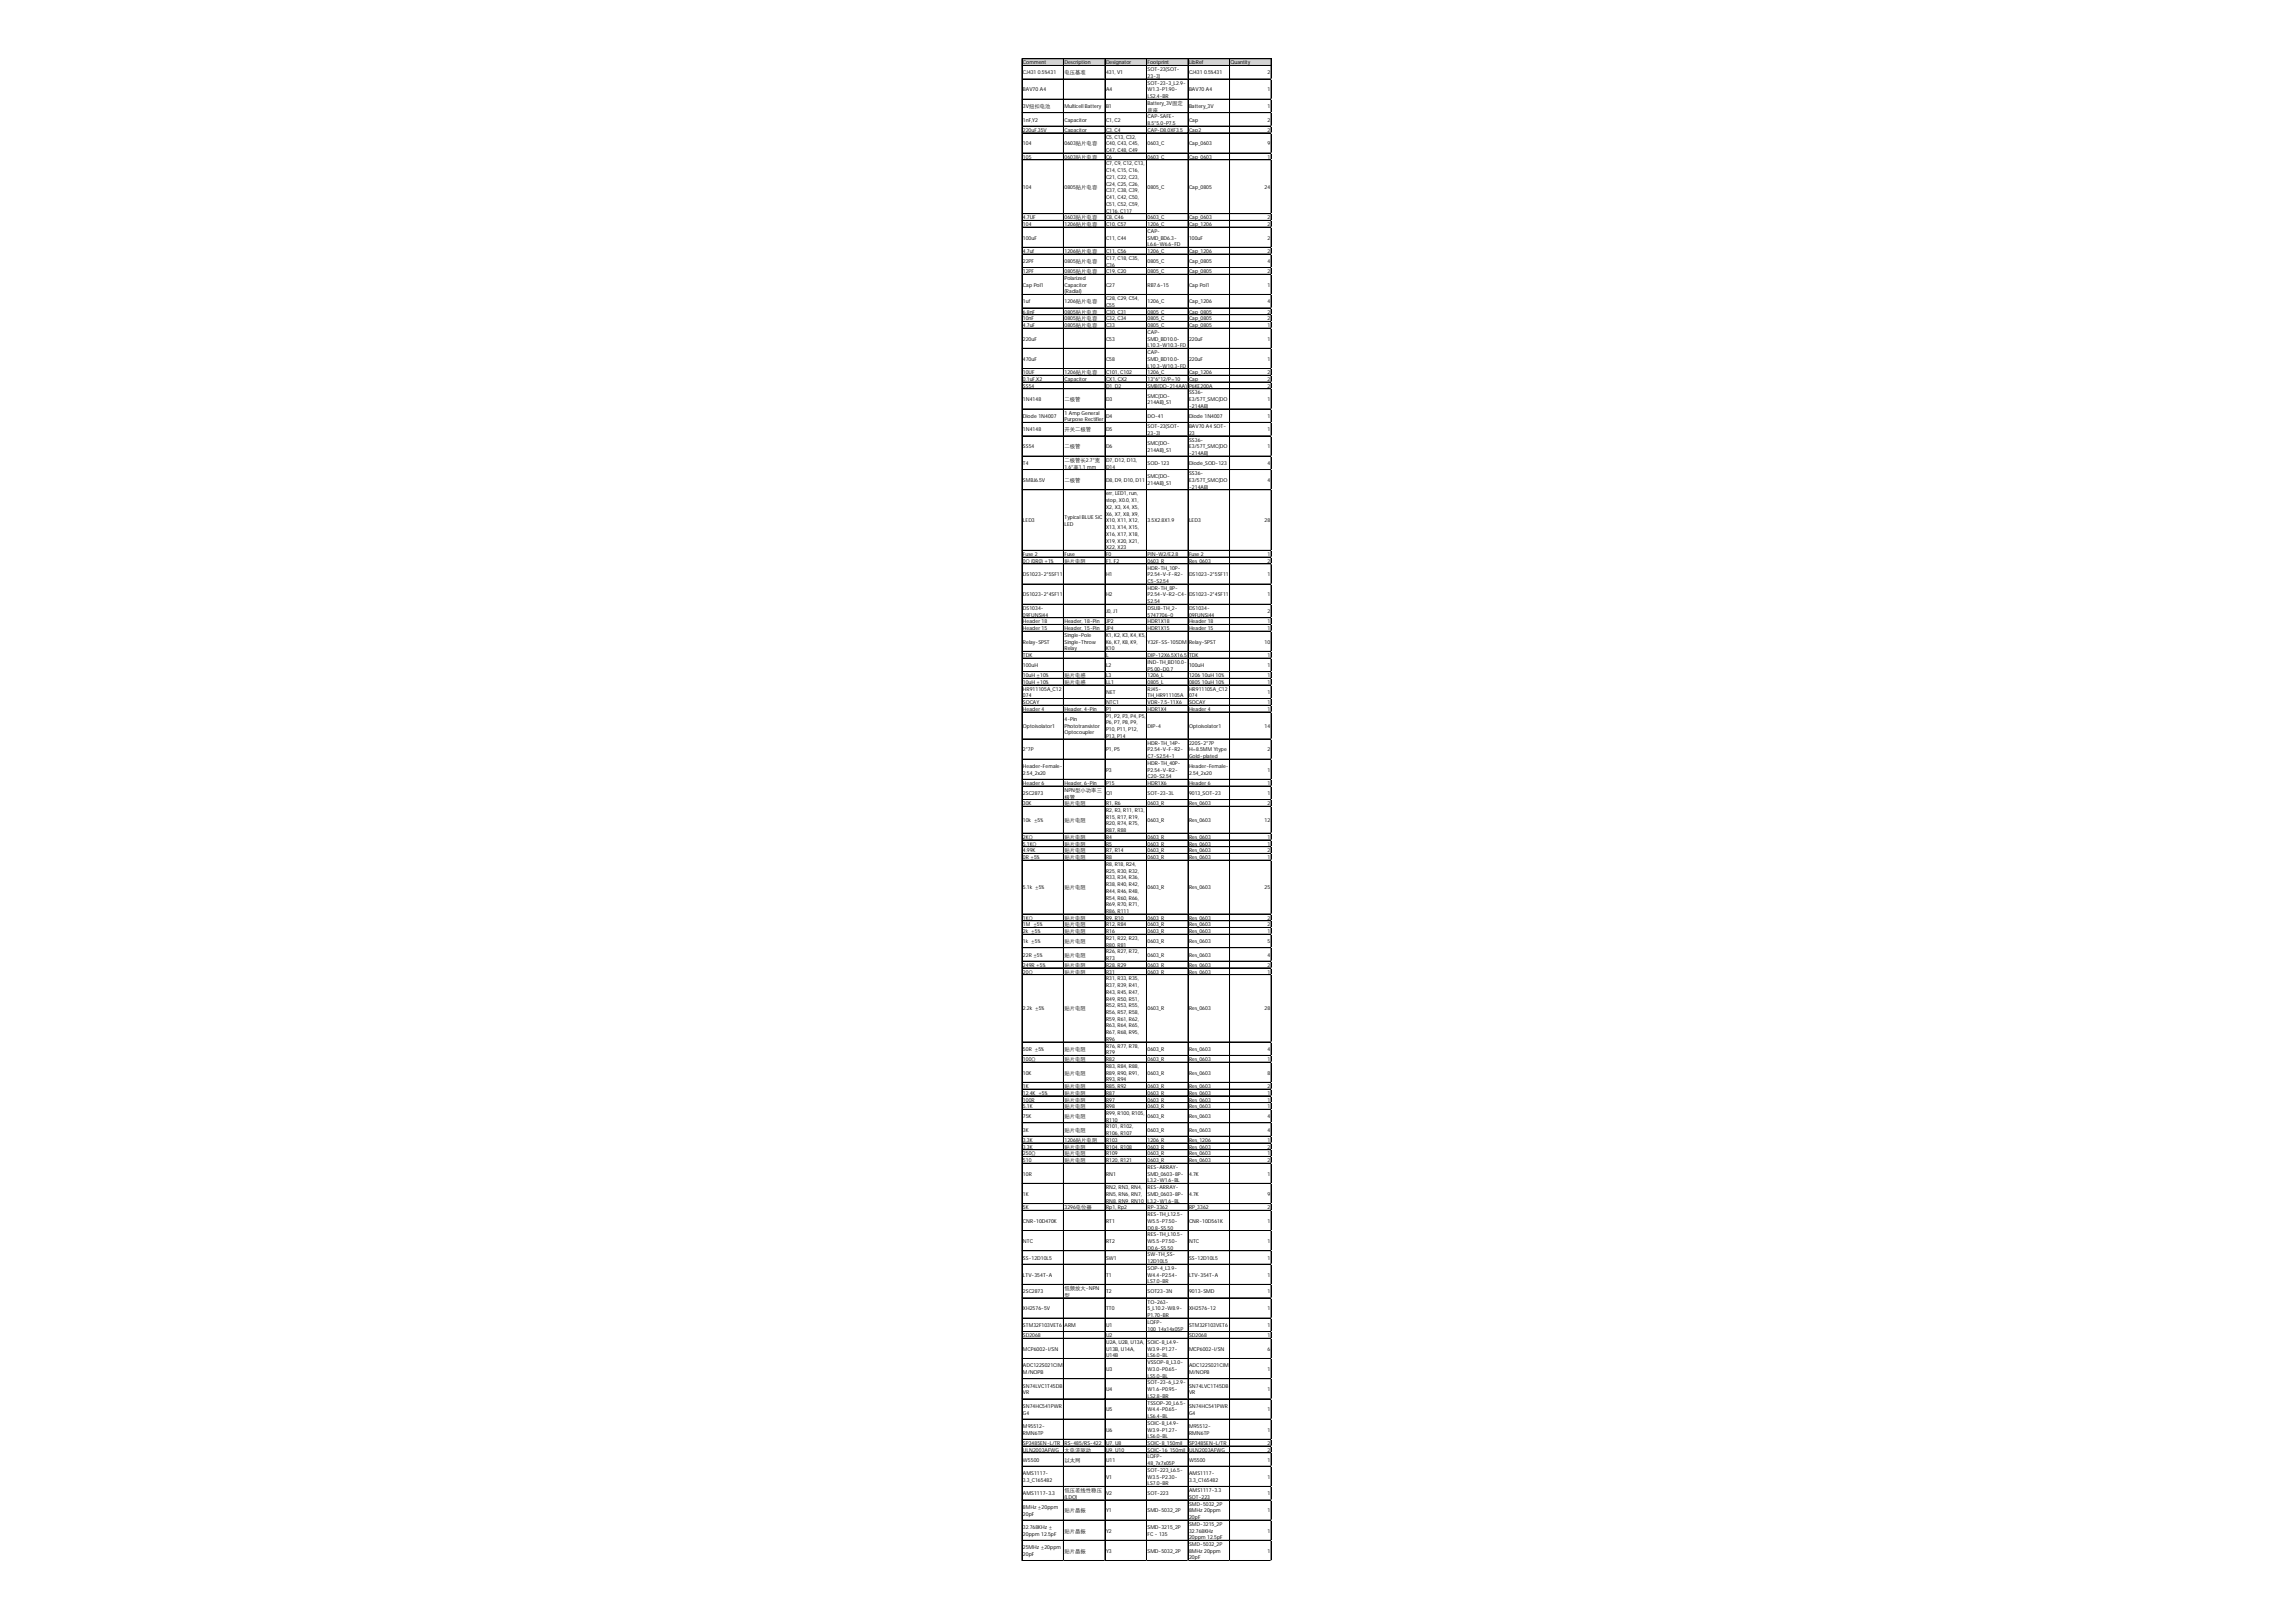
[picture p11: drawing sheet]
<svg xmlns="http://www.w3.org/2000/svg" width="297mm" height="210mm" viewBox="0 0 297 210" stroke-linecap="round" stroke-linejoin="round" font-family="sans-serif">
<defs><g id="words">
<g font-size=".7">
<text x="132.3" y="8.3">Comment</text>
<text x="132.3" y="9.6">CJ431 0.5%431</text>
<text x="132.3" y="11.8">BAV70 A4</text>
<text x="137.7" y="8.3">Description</text>
<text x="137.7" y="9.6">电压基准</text>
<text x="143.1" y="8.3">Designator</text>
<text x="143.1" y="9.6">431, V1</text>
<text x="143.1" y="11.8">A4</text>
<text x="148.5" y="8.3">Footprint</text>
<text x="148.5" y="9.2">SOT-23(SOT-</text>
<text x="148.5" y="10.1">23-3)</text>
<text x="148.5" y="11">SOT-23-3_L2.9-</text>
<text x="148.5" y="11.8">W1.3-P1.90-</text>
<text x="153.8" y="8.3">LibRef</text>
<text x="153.8" y="9.6">CJ431 0.5%431</text>
<text x="153.8" y="11.8">BAV70 A4</text>
<text x="159.2" y="8.3">Quantity</text>
<text x="164" y="9.6">2</text>
<text x="164" y="11.8">1</text>
<text x="132.3" y="14">3V纽扣电池</text>
<text x="132.3" y="15.7">1nF,Y2</text>
<text x="132.3" y="17.1">220uF,35V</text>
<text x="137.7" y="14">Multicell Battery</text>
<text x="137.7" y="15.7">Capacitor</text>
<text x="137.7" y="17.1">Capacitor</text>
<text x="143.1" y="14">B1</text>
<text x="143.1" y="15.7">C1, C2</text>
<text x="143.1" y="17.1">C3, C4</text>
<text x="143.1" y="17.9">C5, C13, C32,</text>
<text x="148.5" y="12.7">LS2.4-BR</text>
<text x="148.5" y="13.6">Battery_3V固定</text>
<text x="148.5" y="14.4">底座</text>
<text x="148.5" y="15.3">CAP-SAFE-</text>
<text x="148.5" y="16.2">8.5*5.0-P7.5</text>
<text x="148.5" y="17.1">CAP-D8.0XF3.5</text>
<text x="153.8" y="14">Battery_3V</text>
<text x="153.8" y="15.7">Cap</text>
<text x="153.8" y="17.1">Cap2</text>
<text x="164" y="14">1</text>
<text x="164" y="15.7">2</text>
<text x="164" y="17.1">2</text>
<text x="132.3" y="18.8">104</text>
<text x="132.3" y="20.5">105</text>
<text x="137.7" y="18.8">0603贴片电容</text>
<text x="137.7" y="20.5">0603贴片电容</text>
<text x="143.1" y="18.8">C40, C43, C45,</text>
<text x="143.1" y="19.7">C47, C48, C49</text>
<text x="143.1" y="20.5">C6</text>
<text x="143.1" y="21.4">C7, C9, C12, C13,</text>
<text x="143.1" y="22.3">C14, C15, C16,</text>
<text x="143.1" y="23.2">C21, C22, C23,</text>
<text x="148.5" y="18.8">0603_C</text>
<text x="148.5" y="20.5">0603_C</text>
<text x="153.8" y="18.8">Cap_0603</text>
<text x="153.8" y="20.5">Cap_0603</text>
<text x="164" y="18.8">9</text>
<text x="164" y="20.5">1</text>
<text x="132.3" y="24.4">104</text>
<text x="132.3" y="28.4">4.7UF</text>
<text x="132.3" y="29.3">104</text>
<text x="137.7" y="24.4">0805贴片电容</text>
<text x="137.7" y="28.4">0603贴片电容</text>
<text x="137.7" y="29.3">1206贴片电容</text>
<text x="143.1" y="24">C24, C25, C26,</text>
<text x="143.1" y="24.9">C37, C38, C39,</text>
<text x="143.1" y="25.8">C41, C42, C50,</text>
<text x="143.1" y="26.6">C51, C52, C59,</text>
<text x="143.1" y="27.5">C116, C117</text>
<text x="143.1" y="28.4">C8, C46</text>
<text x="143.1" y="29.3">C10, C57</text>
<text x="148.5" y="24.4">0805_C</text>
<text x="148.5" y="28.4">0603_C</text>
<text x="148.5" y="29.3">1206_C</text>
<text x="153.8" y="24.4">Cap_0805</text>
<text x="153.8" y="28.4">Cap_0603</text>
<text x="153.8" y="29.3">Cap_1206</text>
<text x="163.6" y="24.4">24</text>
<text x="164" y="28.4">2</text>
<text x="164" y="29.3">2</text>
<text x="132.3" y="31">100uF</text>
<text x="132.3" y="32.7">4.7uf</text>
<text x="132.3" y="34">22PF</text>
<text x="132.3" y="35.4">12PF</text>
<text x="137.7" y="32.7">1206贴片电容</text>
<text x="137.7" y="34">0805贴片电容</text>
<text x="137.7" y="35.4">0805贴片电容</text>
<text x="143.1" y="31">C11, C44</text>
<text x="143.1" y="32.7">C11, C56</text>
<text x="143.1" y="33.6">C17, C18, C35,</text>
<text x="143.1" y="34.5">C36</text>
<text x="143.1" y="35.4">C19, C20</text>
<text x="148.5" y="30.1">CAP-</text>
<text x="148.5" y="31">SMD_BD6.3-</text>
<text x="148.5" y="31.9">L6.6-W6.6-FD</text>
<text x="148.5" y="32.7">1206_C</text>
<text x="148.5" y="34">0805_C</text>
<text x="148.5" y="35.4">0805_C</text>
<text x="153.8" y="31">100uF</text>
<text x="153.8" y="32.7">Cap_1206</text>
<text x="153.8" y="34">Cap_0805</text>
<text x="153.8" y="35.4">Cap_0805</text>
<text x="164" y="31">2</text>
<text x="164" y="32.7">2</text>
<text x="164" y="34">4</text>
<text x="164" y="35.4">2</text>
<text x="132.3" y="37.1">Cap Pol1</text>
<text x="132.3" y="39.3">1uf</text>
<text x="132.3" y="40.6">6.8nF</text>
<text x="132.3" y="41.5">10nF</text>
<text x="137.7" y="36.2">Polarized</text>
<text x="137.7" y="37.1">Capacitor</text>
<text x="137.7" y="38">(Radial)</text>
<text x="137.7" y="39.3">1206贴片电容</text>
<text x="137.7" y="40.6">0805贴片电容</text>
<text x="137.7" y="41.5">0805贴片电容</text>
<text x="143.1" y="37.1">C27</text>
<text x="143.1" y="38.8">C28, C29, C54,</text>
<text x="143.1" y="39.7">C55</text>
<text x="143.1" y="40.6">C30, C31</text>
<text x="143.1" y="41.5">C32, C34</text>
<text x="148.5" y="37.1">RB7.6-15</text>
<text x="148.5" y="39.3">1206_C</text>
<text x="148.5" y="40.6">0805_C</text>
<text x="148.5" y="41.5">0805_C</text>
<text x="153.8" y="37.1">Cap Pol1</text>
<text x="153.8" y="39.3">Cap_1206</text>
<text x="153.8" y="40.6">Cap_0805</text>
<text x="153.8" y="41.5">Cap_0805</text>
<text x="164" y="37.1">1</text>
<text x="164" y="39.3">4</text>
<text x="164" y="40.6">2</text>
<text x="164" y="41.5">2</text>
<text x="132.3" y="42.3">4.7uF</text>
<text x="132.3" y="44.1">220uF</text>
<text x="132.3" y="46.7">470uF</text>
<text x="137.7" y="42.3">0805贴片电容</text>
<text x="143.1" y="42.3">C33</text>
<text x="143.1" y="44.1">C53</text>
<text x="143.1" y="46.7">C58</text>
<text x="148.5" y="42.3">0805_C</text>
<text x="148.5" y="43.2">CAP-</text>
<text x="148.5" y="44.1">SMD_BD10.0-</text>
<text x="148.5" y="44.9">L10.3-W10.3-FD</text>
<text x="148.5" y="45.8">CAP-</text>
<text x="148.5" y="46.7">SMD_BD10.0-</text>
<text x="148.5" y="47.6">L10.3-W10.3-FD</text>
<text x="153.8" y="42.3">Cap_0805</text>
<text x="153.8" y="44.1">220uF</text>
<text x="153.8" y="46.7">220uF</text>
<text x="164" y="42.3">1</text>
<text x="164" y="44.1">1</text>
<text x="164" y="46.7">1</text>
<text x="132.3" y="48.4">10UF</text>
<text x="132.3" y="49.3">0.1uF,X2</text>
<text x="132.3" y="50.2">SS54</text>
<text x="132.3" y="51.9">1N4148</text>
<text x="137.7" y="48.4">1206贴片电容</text>
<text x="137.7" y="49.3">Capacitor</text>
<text x="137.7" y="51.9">二极管</text>
<text x="137.7" y="53.7">1 Amp General</text>
<text x="143.1" y="48.4">C101, C102</text>
<text x="143.1" y="49.3">CX1, CX2</text>
<text x="143.1" y="50.2">D1, D2</text>
<text x="143.1" y="51.9">D3</text>
<text x="148.5" y="48.4">1206_C</text>
<text x="148.5" y="49.3">13*6*12/P=10</text>
<text x="148.5" y="50.2">SMB(DO-214AA)</text>
<text x="148.5" y="51.5">SMC(DO-</text>
<text x="148.5" y="52.3">214AB)_S1</text>
<text x="153.8" y="48.4">Cap_1206</text>
<text x="153.8" y="49.3">Cap</text>
<text x="153.8" y="50.2">P6KE200A</text>
<text x="153.8" y="51">SS36-</text>
<text x="153.8" y="51.9">E3/57T_SMC(DO</text>
<text x="153.8" y="52.8">-214AB)</text>
<text x="164" y="48.4">2</text>
<text x="164" y="49.3">2</text>
<text x="164" y="50.2">2</text>
<text x="164" y="51.9">1</text>
<text x="132.3" y="54.1">Diode 1N4007</text>
<text x="132.3" y="55.8">1N4148</text>
<text x="132.3" y="58">SS54</text>
<text x="137.7" y="54.5">Purpose Rectifier</text>
<text x="137.7" y="55.8">开关二极管</text>
<text x="137.7" y="58">二极管</text>
<text x="137.7" y="59.8">二极管长2.7*宽</text>
<text x="143.1" y="54.1">D4</text>
<text x="143.1" y="55.8">D5</text>
<text x="143.1" y="58">D6</text>
<text x="143.1" y="59.8">D7, D12, D13,</text>
<text x="148.5" y="54.1">DO-41</text>
<text x="148.5" y="55.4">SOT-23(SOT-</text>
<text x="148.5" y="56.3">23-3)</text>
<text x="148.5" y="57.6">SMC(DO-</text>
<text x="148.5" y="58.4">214AB)_S1</text>
<text x="153.8" y="54.1">Diode 1N4007</text>
<text x="153.8" y="55.4">BAV70 A4 SOT-</text>
<text x="153.8" y="56.3">23</text>
<text x="153.8" y="57.1">SS36-</text>
<text x="153.8" y="58">E3/57T_SMC(DO</text>
<text x="153.8" y="58.9">-214AB)</text>
<text x="164" y="54.1">1</text>
<text x="164" y="55.8">1</text>
<text x="164" y="58">1</text>
<text x="132.3" y="60.2">T4</text>
<text x="132.3" y="62.4">SMBJ6.5V</text>
<text x="137.7" y="60.6">1.6*高1.1 mm</text>
<text x="137.7" y="62.4">二极管</text>
<text x="143.1" y="60.6">D14</text>
<text x="143.1" y="62.4">D8, D9, D10, D11</text>
<text x="143.1" y="64.1">err, LED1, run,</text>
<text x="143.1" y="65">stop, X0.0, X1,</text>
<text x="143.1" y="65.9">X2, X3, X4, X5,</text>
<text x="148.5" y="60.2">SOD-123</text>
<text x="148.5" y="61.9">SMC(DO-</text>
<text x="148.5" y="62.8">214AB)_S1</text>
<text x="153.8" y="60.2">Diode_SOD-123</text>
<text x="153.8" y="61.5">SS36-</text>
<text x="153.8" y="62.4">E3/57T_SMC(DO</text>
<text x="153.8" y="63.2">-214AB)</text>
<text x="164" y="60.2">4</text>
<text x="164" y="62.4">4</text>
<text x="132.3" y="67.6">LED3</text>
<text x="132.3" y="72">Fuse 2</text>
<text x="137.7" y="67.1">Typical BLUE SiC</text>
<text x="137.7" y="68">LED</text>
<text x="137.7" y="72">Fuse</text>
<text x="143.1" y="66.7">X6, X7, X8, X9,</text>
<text x="143.1" y="67.6">X10, X11, X12,</text>
<text x="143.1" y="68.5">X13, X14, X15,</text>
<text x="143.1" y="69.3">X16, X17, X18,</text>
<text x="143.1" y="70.2">X19, X20, X21,</text>
<text x="143.1" y="71.1">X22, X23</text>
<text x="143.1" y="72">F0</text>
<text x="148.5" y="67.6">3.5X2.8X1.9</text>
<text x="148.5" y="72">PIN-W2/E2.8</text>
<text x="153.8" y="67.6">LED3</text>
<text x="153.8" y="72">Fuse 2</text>
<text x="163.6" y="67.6">28</text>
<text x="164" y="72">1</text>
<text x="132.3" y="72.8">0Ω (0R0) ±1%</text>
<text x="132.3" y="74.6">DS1023-2*5SF11</text>
<text x="132.3" y="77.2">DS1023-2*4SF11</text>
<text x="137.7" y="72.8">贴片电阻</text>
<text x="143.1" y="72.8">F1, F2</text>
<text x="143.1" y="74.6">H1</text>
<text x="143.1" y="77.2">H2</text>
<text x="148.5" y="72.8">0603_R</text>
<text x="148.5" y="73.7">HDR-TH_10P-</text>
<text x="148.5" y="74.6">P2.54-V-F-R2-</text>
<text x="148.5" y="75.4">C5-S2.54</text>
<text x="148.5" y="76.3">HDR-TH_8P-</text>
<text x="148.5" y="77.2">P2.54-V-R2-C4-</text>
<text x="153.8" y="72.8">Res_0603</text>
<text x="153.8" y="74.6">DS1023-2*5SF11</text>
<text x="153.8" y="77.2">DS1023-2*4SF11</text>
<text x="164" y="72.8">2</text>
<text x="164" y="74.6">1</text>
<text x="164" y="77.2">1</text>
<text x="132.3" y="78.9">DS1034-</text>
<text x="132.3" y="79.8">09FUNSi44</text>
<text x="132.3" y="80.7">Header 18</text>
<text x="132.3" y="81.5">Header 15</text>
<text x="132.3" y="83.3">Relay-SPST</text>
<text x="137.7" y="80.7">Header, 18-Pin</text>
<text x="137.7" y="81.5">Header, 15-Pin</text>
<text x="137.7" y="82.4">Single-Pole</text>
<text x="137.7" y="83.3">Single-Throw</text>
<text x="143.1" y="79.3">J0, J1</text>
<text x="143.1" y="80.7">JP2</text>
<text x="143.1" y="81.5">JP4</text>
<text x="143.1" y="82.4">K1, K2, K3, K4, K5,</text>
<text x="143.1" y="83.3">K6, K7, K8, K9,</text>
<text x="148.5" y="78.1">S2.54</text>
<text x="148.5" y="78.9">DSUB-TH_2-</text>
<text x="148.5" y="79.8">5747706-0</text>
<text x="148.5" y="80.7">HDR1X18</text>
<text x="148.5" y="81.5">HDR1X15</text>
<text x="148.5" y="83.3">Y32F-SS-105DM</text>
<text x="153.8" y="78.9">DS1034-</text>
<text x="153.8" y="79.8">09FUNSi44</text>
<text x="153.8" y="80.7">Header 18</text>
<text x="153.8" y="81.5">Header 15</text>
<text x="153.8" y="83.3">Relay-SPST</text>
<text x="163.6" y="83.3">10</text>
<text x="164" y="79.3">2</text>
<text x="164" y="80.7">1</text>
<text x="164" y="81.5">1</text>
<text x="132.3" y="85">TDK</text>
<text x="132.3" y="86.3">100uH</text>
<text x="132.3" y="87.6">10uH ±10%</text>
<text x="132.3" y="88.5">10uH ±10%</text>
<text x="132.3" y="89.4">HR911105A_C12</text>
<text x="137.7" y="84.2">Relay</text>
<text x="137.7" y="87.6">贴片电感</text>
<text x="137.7" y="88.5">贴片电感</text>
<text x="143.1" y="84.2">K10</text>
<text x="143.1" y="85">L</text>
<text x="143.1" y="86.3">L2</text>
<text x="143.1" y="87.6">L3</text>
<text x="143.1" y="88.5">LL1</text>
<text x="143.1" y="89.8">NET</text>
<text x="148.5" y="85">DIP-12X6.5X16.5</text>
<text x="148.5" y="85.9">IND-TH_BD10.0-</text>
<text x="148.5" y="86.8">P5.00-D0.7</text>
<text x="148.5" y="87.6">1206_L</text>
<text x="148.5" y="88.5">0805_L</text>
<text x="148.5" y="89.4">RJ45-</text>
<text x="153.8" y="85">TDK</text>
<text x="153.8" y="86.3">100uH</text>
<text x="153.8" y="87.6">1206 10uH 10%</text>
<text x="153.8" y="88.5">0805 10uH 10%</text>
<text x="153.8" y="89.4">HR911105A_C12</text>
<text x="164" y="85">1</text>
<text x="164" y="86.3">1</text>
<text x="164" y="87.6">1</text>
<text x="164" y="88.5">1</text>
<text x="164" y="89.8">1</text>
<text x="132.3" y="90.3">074</text>
<text x="132.3" y="91.1">SOCAY</text>
<text x="132.3" y="92">Header 4</text>
<text x="132.3" y="94.2">Optoisolator1</text>
<text x="137.7" y="92">Header, 4-Pin</text>
<text x="137.7" y="93.3">4-Pin</text>
<text x="137.7" y="94.2">Phototransistor</text>
<text x="137.7" y="95">Optocoupler</text>
<text x="143.1" y="91.1">NTC1</text>
<text x="143.1" y="92">P1</text>
<text x="143.1" y="92.9">P1, P2, P3, P4, P5,</text>
<text x="143.1" y="93.7">P6, P7, P8, P9,</text>
<text x="143.1" y="94.6">P10, P11, P12,</text>
<text x="143.1" y="95.5">P13, P14</text>
<text x="148.5" y="90.3">TH_HR911105A</text>
<text x="148.5" y="91.1">VDR-7.5-11X6</text>
<text x="148.5" y="92">HDR1X4</text>
<text x="148.5" y="94.2">DIP-4</text>
<text x="153.8" y="90.3">074</text>
<text x="153.8" y="91.1">SOCAY</text>
<text x="153.8" y="92">Header 4</text>
<text x="153.8" y="94.2">Optoisolator1</text>
<text x="163.6" y="94.2">14</text>
<text x="164" y="91.1">1</text>
<text x="164" y="92">1</text>
<text x="132.3" y="97.2">2*7P</text>
<text x="132.3" y="99.4">Header-Female-</text>
<text x="132.3" y="100.3">2.54_2x20</text>
<text x="132.3" y="101.6">Header 6</text>
<text x="137.7" y="101.6">Header, 6-Pin</text>
<text x="143.1" y="97.2">P1, P5</text>
<text x="143.1" y="99.8">P3</text>
<text x="143.1" y="101.6">P15</text>
<text x="148.5" y="96.4">HDR-TH_14P-</text>
<text x="148.5" y="97.2">P2.54-V-F-R2-</text>
<text x="148.5" y="98.1">C7-S2.54-1</text>
<text x="148.5" y="99">HDR-TH_40P-</text>
<text x="148.5" y="99.8">P2.54-V-R2-</text>
<text x="148.5" y="100.7">C20-S2.54</text>
<text x="148.5" y="101.6">HDR1X6</text>
<text x="153.8" y="96.4">220S-2*7P</text>
<text x="153.8" y="97.2">H=8.5MM Ytype</text>
<text x="153.8" y="98.1">Gold-plated</text>
<text x="153.8" y="99.4">Header-Female-</text>
<text x="153.8" y="100.3">2.54_2x20</text>
<text x="153.8" y="101.6">Header 6</text>
<text x="164" y="97.2">2</text>
<text x="164" y="99.8">1</text>
<text x="164" y="101.6">1</text>
<text x="132.3" y="102.9">2SC2873</text>
<text x="132.3" y="104.2">30K</text>
<text x="132.3" y="106.4">10k ±5%</text>
<text x="137.7" y="102.5">NPN型小功率三</text>
<text x="137.7" y="103.3">极管</text>
<text x="137.7" y="104.2">贴片电阻</text>
<text x="137.7" y="106.4">贴片电阻</text>
<text x="143.1" y="102.9">Q1</text>
<text x="143.1" y="104.2">R1, R6</text>
<text x="143.1" y="105.1">R2, R3, R11, R13,</text>
<text x="143.1" y="105.9">R15, R17, R19,</text>
<text x="143.1" y="106.8">R20, R74, R75,</text>
<text x="143.1" y="107.7">R87, R88</text>
<text x="148.5" y="102.9">SOT-23-3L</text>
<text x="148.5" y="104.2">0603_R</text>
<text x="148.5" y="106.4">0603_R</text>
<text x="153.8" y="102.9">9013_SOT-23</text>
<text x="153.8" y="104.2">Res_0603</text>
<text x="153.8" y="106.4">Res_0603</text>
<text x="163.6" y="106.4">12</text>
<text x="164" y="102.9">1</text>
<text x="164" y="104.2">2</text>
<text x="132.3" y="108.6">2KΩ</text>
<text x="132.3" y="109.4">5.1KΩ</text>
<text x="132.3" y="110.3">4.99K</text>
<text x="132.3" y="111.2">0R ±5%</text>
<text x="137.7" y="108.6">贴片电阻</text>
<text x="137.7" y="109.4">贴片电阻</text>
<text x="137.7" y="110.3">贴片电阻</text>
<text x="137.7" y="111.2">贴片电阻</text>
<text x="143.1" y="108.6">R4</text>
<text x="143.1" y="109.4">R5</text>
<text x="143.1" y="110.3">R7, R14</text>
<text x="143.1" y="111.2">R8</text>
<text x="143.1" y="112">R8, R18, R24,</text>
<text x="143.1" y="112.9">R25, R30, R32,</text>
<text x="143.1" y="113.8">R33, R34, R36,</text>
<text x="148.5" y="108.6">0603_R</text>
<text x="148.5" y="109.4">0603_R</text>
<text x="148.5" y="110.3">0603_R</text>
<text x="148.5" y="111.2">0603_R</text>
<text x="153.8" y="108.6">Res_0603</text>
<text x="153.8" y="109.4">Res_0603</text>
<text x="153.8" y="110.3">Res_0603</text>
<text x="153.8" y="111.2">Res_0603</text>
<text x="164" y="108.6">1</text>
<text x="164" y="109.4">1</text>
<text x="164" y="110.3">2</text>
<text x="164" y="111.2">1</text>
<text x="132.3" y="115.1">5.1k ±5%</text>
<text x="132.3" y="119">1KΩ</text>
<text x="132.3" y="119.9">1M ±5%</text>
<text x="137.7" y="115.1">贴片电阻</text>
<text x="137.7" y="119">贴片电阻</text>
<text x="137.7" y="119.9">贴片电阻</text>
<text x="143.1" y="114.7">R38, R40, R42,</text>
<text x="143.1" y="115.5">R44, R46, R48,</text>
<text x="143.1" y="116.4">R54, R60, R66,</text>
<text x="143.1" y="117.3">R69, R70, R71,</text>
<text x="143.1" y="118.2">R86, R111</text>
<text x="143.1" y="119">R9, R10</text>
<text x="143.1" y="119.9">R12, R84</text>
<text x="148.5" y="115.1">0603_R</text>
<text x="148.5" y="119">0603_R</text>
<text x="148.5" y="119.9">0603_R</text>
<text x="153.8" y="115.1">Res_0603</text>
<text x="153.8" y="119">Res_0603</text>
<text x="153.8" y="119.9">Res_0603</text>
<text x="163.6" y="115.1">25</text>
<text x="164" y="119">2</text>
<text x="164" y="119.9">2</text>
<text x="132.3" y="120.8">2k ±5%</text>
<text x="132.3" y="122">1k ±5%</text>
<text x="132.3" y="123.8">22R ±5%</text>
<text x="132.3" y="125.1">249R ±5%</text>
<text x="132.3" y="126">20Ω</text>
<text x="137.7" y="120.8">贴片电阻</text>
<text x="137.7" y="122">贴片电阻</text>
<text x="137.7" y="123.8">贴片电阻</text>
<text x="137.7" y="125.1">贴片电阻</text>
<text x="137.7" y="126">贴片电阻</text>
<text x="143.1" y="120.8">R16</text>
<text x="143.1" y="121.6">R21, R22, R23,</text>
<text x="143.1" y="122.5">R80, R81</text>
<text x="143.1" y="123.4">R26, R27, R72,</text>
<text x="143.1" y="124.3">R73</text>
<text x="143.1" y="125.1">R28, R29</text>
<text x="143.1" y="126">R31</text>
<text x="148.5" y="120.8">0603_R</text>
<text x="148.5" y="122">0603_R</text>
<text x="148.5" y="123.8">0603_R</text>
<text x="148.5" y="125.1">0603_R</text>
<text x="148.5" y="126">0603_R</text>
<text x="153.8" y="120.8">Res_0603</text>
<text x="153.8" y="122">Res_0603</text>
<text x="153.8" y="123.8">Res_0603</text>
<text x="153.8" y="125.1">Res_0603</text>
<text x="153.8" y="126">Res_0603</text>
<text x="164" y="120.8">1</text>
<text x="164" y="122">5</text>
<text x="164" y="123.8">4</text>
<text x="164" y="125.1">2</text>
<text x="164" y="126">1</text>
<text x="132.3" y="130.8">2.2k ±5%</text>
<text x="137.7" y="130.8">贴片电阻</text>
<text x="143.1" y="126.9">R31, R33, R35,</text>
<text x="143.1" y="127.7">R37, R39, R41,</text>
<text x="143.1" y="128.6">R43, R45, R47,</text>
<text x="143.1" y="129.5">R49, R50, R51,</text>
<text x="143.1" y="130.4">R52, R53, R55,</text>
<text x="143.1" y="131.2">R56, R57, R58,</text>
<text x="148.5" y="130.8">0603_R</text>
<text x="153.8" y="130.8">Res_0603</text>
<text x="163.6" y="130.8">28</text>
<text x="132.3" y="136">50R ±5%</text>
<text x="132.3" y="137.3">100Ω</text>
<text x="137.7" y="136">贴片电阻</text>
<text x="137.7" y="137.3">贴片电阻</text>
<text x="143.1" y="132.1">R59, R61, R62,</text>
<text x="143.1" y="133">R63, R64, R65,</text>
<text x="143.1" y="133.8">R67, R68, R95,</text>
<text x="143.1" y="134.7">R96</text>
<text x="143.1" y="135.6">R76, R77, R78,</text>
<text x="143.1" y="136.5">R79</text>
<text x="143.1" y="137.3">R82</text>
<text x="148.5" y="136">0603_R</text>
<text x="148.5" y="137.3">0603_R</text>
<text x="153.8" y="136">Res_0603</text>
<text x="153.8" y="137.3">Res_0603</text>
<text x="164" y="136">4</text>
<text x="164" y="137.3">1</text>
<text x="132.3" y="139.1">10K</text>
<text x="132.3" y="140.8">1K</text>
<text x="132.3" y="141.7">12.4K ±5%</text>
<text x="132.3" y="142.6">100R</text>
<text x="132.3" y="143.4">5.1K</text>
<text x="137.7" y="139.1">贴片电阻</text>
<text x="137.7" y="140.8">贴片电阻</text>
<text x="137.7" y="141.7">贴片电阻</text>
<text x="137.7" y="142.6">贴片电阻</text>
<text x="137.7" y="143.4">贴片电阻</text>
<text x="143.1" y="138.2">R83, R84, R88,</text>
<text x="143.1" y="139.1">R89, R90, R91,</text>
<text x="143.1" y="139.9">R93, R94</text>
<text x="143.1" y="140.8">R85, R92</text>
<text x="143.1" y="141.7">R87</text>
<text x="143.1" y="142.6">R97</text>
<text x="143.1" y="143.4">R98</text>
<text x="148.5" y="139.1">0603_R</text>
<text x="148.5" y="140.8">0603_R</text>
<text x="148.5" y="141.7">0603_R</text>
<text x="148.5" y="142.6">0603_R</text>
<text x="148.5" y="143.4">0603_R</text>
<text x="153.8" y="139.1">Res_0603</text>
<text x="153.8" y="140.8">Res_0603</text>
<text x="153.8" y="141.7">Res_0603</text>
<text x="153.8" y="142.6">Res_0603</text>
<text x="153.8" y="143.4">Res_0603</text>
<text x="164" y="139.1">8</text>
<text x="164" y="140.8">2</text>
<text x="164" y="141.7">1</text>
<text x="164" y="142.6">1</text>
<text x="164" y="143.4">1</text>
<text x="132.3" y="144.7">75K</text>
<text x="132.3" y="146.5">3K</text>
<text x="132.3" y="147.8">3.3K</text>
<text x="132.3" y="148.7">3.3K</text>
<text x="132.3" y="149.5">250Ω</text>
<text x="137.7" y="144.7">贴片电阻</text>
<text x="137.7" y="146.5">贴片电阻</text>
<text x="137.7" y="147.8">1206贴片电阻</text>
<text x="137.7" y="148.7">贴片电阻</text>
<text x="137.7" y="149.5">贴片电阻</text>
<text x="143.1" y="144.3">R99, R100, R105,</text>
<text x="143.1" y="145.2">R110</text>
<text x="143.1" y="146">R101, R102,</text>
<text x="143.1" y="146.9">R106, R107</text>
<text x="143.1" y="147.8">R103</text>
<text x="143.1" y="148.7">R104, R108</text>
<text x="143.1" y="149.5">R109</text>
<text x="148.5" y="144.7">0603_R</text>
<text x="148.5" y="146.5">0603_R</text>
<text x="148.5" y="147.8">1206_R</text>
<text x="148.5" y="148.7">0603_R</text>
<text x="148.5" y="149.5">0603_R</text>
<text x="153.8" y="144.7">Res_0603</text>
<text x="153.8" y="146.5">Res_0603</text>
<text x="153.8" y="147.8">Res_1206</text>
<text x="153.8" y="148.7">Res_0603</text>
<text x="153.8" y="149.5">Res_0603</text>
<text x="164" y="144.7">4</text>
<text x="164" y="146.5">4</text>
<text x="164" y="147.8">1</text>
<text x="164" y="148.7">2</text>
<text x="164" y="149.5">1</text>
<text x="132.3" y="150.4">510</text>
<text x="132.3" y="152.1">10R</text>
<text x="132.3" y="154.8">1K</text>
<text x="137.7" y="150.4">贴片电阻</text>
<text x="143.1" y="150.4">R120, R121</text>
<text x="143.1" y="152.1">RN1</text>
<text x="143.1" y="153.9">RN2, RN3, RN4,</text>
<text x="143.1" y="154.8">RN5, RN6, RN7,</text>
<text x="143.1" y="155.6">RN8, RN9, RN10</text>
<text x="148.5" y="150.4">0603_R</text>
<text x="148.5" y="151.3">RES-ARRAY-</text>
<text x="148.5" y="152.1">SMD_0603-8P-</text>
<text x="148.5" y="153">L3.2-W1.6-BL</text>
<text x="148.5" y="153.9">RES-ARRAY-</text>
<text x="148.5" y="154.8">SMD_0603-8P-</text>
<text x="148.5" y="155.6">L3.2-W1.6-BL</text>
<text x="153.8" y="150.4">Res_0603</text>
<text x="153.8" y="152.1">4.7K</text>
<text x="153.8" y="154.8">4.7K</text>
<text x="164" y="150.4">2</text>
<text x="164" y="152.1">1</text>
<text x="164" y="154.8">9</text>
<text x="132.3" y="156.5">5K</text>
<text x="132.3" y="158.2">CNR-10D470K</text>
<text x="132.3" y="160.9">NTC</text>
<text x="137.7" y="156.5">3296电位器</text>
<text x="143.1" y="156.5">Rp1, Rp2</text>
<text x="143.1" y="158.2">RT1</text>
<text x="143.1" y="160.9">RT2</text>
<text x="148.5" y="156.5">RP-3362</text>
<text x="148.5" y="157.4">RES-TH_L12.5-</text>
<text x="148.5" y="158.2">W5.5-P7.50-</text>
<text x="148.5" y="159.1">D0.8-S5.50</text>
<text x="148.5" y="160">RES-TH_L10.5-</text>
<text x="148.5" y="160.9">W5.5-P7.50-</text>
<text x="148.5" y="161.7">D0.6-S5.50</text>
<text x="153.8" y="156.5">RP_3362</text>
<text x="153.8" y="158.2">CNR-10D561K</text>
<text x="153.8" y="160.9">NTC</text>
<text x="164" y="156.5">2</text>
<text x="164" y="158.2">1</text>
<text x="164" y="160.9">1</text>
<text x="132.3" y="163">SS-12D10L5</text>
<text x="132.3" y="165.2">LTV-354T-A</text>
<text x="132.3" y="167.4">2SC2873</text>
<text x="137.7" y="167">低频放大-NPN</text>
<text x="137.7" y="167.8">型</text>
<text x="143.1" y="163">SW1</text>
<text x="143.1" y="165.2">T1</text>
<text x="143.1" y="167.4">T2</text>
<text x="148.5" y="162.6">SW-TH_SS-</text>
<text x="148.5" y="163.5">12D10L5</text>
<text x="148.5" y="164.3">SOP-4_L3.9-</text>
<text x="148.5" y="165.2">W4.4-P2.54-</text>
<text x="148.5" y="166.1">LS7.0-BR</text>
<text x="148.5" y="167.4">SOT23-3N</text>
<text x="153.8" y="163">SS-12D10L5</text>
<text x="153.8" y="165.2">LTV-354T-A</text>
<text x="153.8" y="167.4">9013-SMD</text>
<text x="164" y="163">1</text>
<text x="164" y="165.2">1</text>
<text x="164" y="167.4">1</text>
<text x="132.3" y="169.6">XH2576-5V</text>
<text x="132.3" y="171.7">STM32F103VET6</text>
<text x="132.3" y="173.1">SD2068</text>
<text x="137.7" y="171.7">ARM</text>
<text x="143.1" y="169.6">TT0</text>
<text x="143.1" y="171.7">U1</text>
<text x="143.1" y="173.1">U2</text>
<text x="143.1" y="173.9">U2A, U2B, U13A,</text>
<text x="148.5" y="168.7">TO-263-</text>
<text x="148.5" y="169.6">5_L10.2-W8.9-</text>
<text x="148.5" y="170.4">P1.70-BR</text>
<text x="148.5" y="171.3">LQFP-</text>
<text x="148.5" y="172.2">100_14x14x05P</text>
<text x="148.5" y="173.9">SOIC-8_L4.9-</text>
<text x="153.8" y="169.6">XH2576-12</text>
<text x="153.8" y="171.7">STM32F103VET6</text>
<text x="153.8" y="173.1">SD2068</text>
<text x="164" y="169.6">1</text>
<text x="164" y="171.7">1</text>
<text x="164" y="173.1">1</text>
<text x="132.3" y="174.8">MCP6002-I/SN</text>
<text x="132.3" y="177">ADC122S021CIM</text>
<text x="132.3" y="177.8">M/NOPB</text>
<text x="132.3" y="179.6">SN74LVC1T45DB</text>
<text x="143.1" y="174.8">U13B, U14A,</text>
<text x="143.1" y="175.7">U14B</text>
<text x="143.1" y="177.4">U3</text>
<text x="148.5" y="174.8">W3.9-P1.27-</text>
<text x="148.5" y="175.7">LS6.0-BL</text>
<text x="148.5" y="176.5">VSSOP-8_L3.0-</text>
<text x="148.5" y="177.4">W3.0-P0.65-</text>
<text x="148.5" y="178.3">LS5.0-BL</text>
<text x="148.5" y="179.2">SOT-23-6_L2.9-</text>
<text x="153.8" y="174.8">MCP6002-I/SN</text>
<text x="153.8" y="177">ADC122S021CIM</text>
<text x="153.8" y="177.8">M/NOPB</text>
<text x="153.8" y="179.6">SN74LVC1T45DB</text>
<text x="164" y="174.8">6</text>
<text x="164" y="177.4">1</text>
<text x="132.3" y="180.4">VR</text>
<text x="132.3" y="182.2">SN74HC541PWR</text>
<text x="132.3" y="183.1">G4</text>
<text x="132.3" y="184.8">M95512-</text>
<text x="132.3" y="185.7">RMN6TP</text>
<text x="143.1" y="180">U4</text>
<text x="143.1" y="182.6">U5</text>
<text x="143.1" y="185.3">U6</text>
<text x="148.5" y="180">W1.6-P0.95-</text>
<text x="148.5" y="180.9">LS2.8-BR</text>
<text x="148.5" y="181.8">TSSOP-20_L6.5-</text>
<text x="148.5" y="182.6">W4.4-P0.65-</text>
<text x="148.5" y="183.5">LS6.4-BL</text>
<text x="148.5" y="184.4">SOIC-8_L4.9-</text>
<text x="148.5" y="185.3">W3.9-P1.27-</text>
<text x="153.8" y="180.4">VR</text>
<text x="153.8" y="182.2">SN74HC541PWR</text>
<text x="153.8" y="183.1">G4</text>
<text x="153.8" y="184.8">M95512-</text>
<text x="153.8" y="185.7">RMN6TP</text>
<text x="164" y="180">1</text>
<text x="164" y="182.6">1</text>
<text x="164" y="185.3">1</text>
<text x="132.3" y="187">SP3485EN-L/TR</text>
<text x="132.3" y="187.9">ULN2003AFWG</text>
<text x="132.3" y="189.2">W5500</text>
<text x="132.3" y="190.9">AMS1117-</text>
<text x="132.3" y="191.8">3.3_C165482</text>
<text x="137.7" y="187">RS-485/RS-422</text>
<text x="137.7" y="187.9">大电流驱动</text>
<text x="137.7" y="189.2">以太网</text>
<text x="143.1" y="187">U7, U8</text>
<text x="143.1" y="187.9">U9, U10</text>
<text x="143.1" y="189.2">U11</text>
<text x="143.1" y="191.4">V1</text>
<text x="148.5" y="186.1">LS6.0-BL</text>
<text x="148.5" y="187">SOIC-8_150mil</text>
<text x="148.5" y="187.9">SOIC-16_150mil</text>
<text x="148.5" y="188.7">LQFP-</text>
<text x="148.5" y="189.6">48_7x7x05P</text>
<text x="148.5" y="190.5">SOT-223_L6.5-</text>
<text x="148.5" y="191.4">W3.5-P2.30-</text>
<text x="153.8" y="187">SP3485EN-L/TR</text>
<text x="153.8" y="187.9">ULN2003AFWG</text>
<text x="153.8" y="189.2">W5500</text>
<text x="153.8" y="190.9">AMS1117-</text>
<text x="153.8" y="191.8">3.3_C165482</text>
<text x="164" y="187">2</text>
<text x="164" y="187.9">2</text>
<text x="164" y="189.2">1</text>
<text x="164" y="191.4">1</text>
<text x="132.3" y="193.5">AMS1117-3.3</text>
<text x="132.3" y="195.3">8MHz ±20ppm</text>
<text x="132.3" y="196.1">20pF</text>
<text x="132.3" y="197.9">32.768KHz ±</text>
<text x="137.7" y="193.1">低压差线性稳压</text>
<text x="137.7" y="194">(LDO)</text>
<text x="137.7" y="195.7">贴片晶振</text>
<text x="143.1" y="193.5">V2</text>
<text x="143.1" y="195.7">Y1</text>
<text x="148.5" y="192.2">LS7.0-BR</text>
<text x="148.5" y="193.5">SOT-223</text>
<text x="148.5" y="195.7">SMD-5032_2P</text>
<text x="148.5" y="197.9">SMD-3215_2P</text>
<text x="153.8" y="193.1">AMS1117-3.3</text>
<text x="153.8" y="194">SOT-223</text>
<text x="153.8" y="194.8">SMD-5032_2P</text>
<text x="153.8" y="195.7">8MHz 20ppm</text>
<text x="153.8" y="196.6">20pF</text>
<text x="153.8" y="197.5">SMD-3215_2P</text>
<text x="164" y="193.5">1</text>
<text x="164" y="195.7">1</text>
<text x="132.3" y="198.7">20ppm 12.5pF</text>
<text x="132.3" y="200.5">25MHz ±20ppm</text>
<text x="132.3" y="201.4">20pF</text>
<text x="137.7" y="198.3">贴片晶振</text>
<text x="137.7" y="200.9">贴片晶振</text>
<text x="143.1" y="198.3">Y2</text>
<text x="143.1" y="200.9">Y3</text>
<text x="148.5" y="198.7">FC - 135</text>
<text x="148.5" y="200.9">SMD-5032_2P</text>
<text x="153.8" y="198.3">32.768KHz</text>
<text x="153.8" y="199.2">20ppm 12.5pF</text>
<text x="153.8" y="200.1">SMD-5032_2P</text>
<text x="153.8" y="200.9">8MHz 20ppm</text>
<text x="153.8" y="201.8">20pF</text>
<text x="164" y="198.3">1</text>
<text x="164" y="200.9">1</text>
</g>
</g></defs>
<path d="M132.2 7.6h32.3v.9h-32.3z" fill="#d3d3d3"/>
<g fill="none" stroke="#000" stroke-width=".13">
<path d="M132.2 7.6v194.4M132.3 7.6h32.2M132.3 8.5h32.2M132.3 10.2h32.2M132.3 12.8h32.2M132.3 14.6h32.2M132.3 16.3h32.2M132.3 17.2h32.2M132.3 19.8h32.2M137.6 7.6v194.4M143 7.6v194.4M148.3 7.6v194.4"/>
<path d="M153.7 7.6v194.4M159.1 7.6v194.4M164.4 7.6v194.4M164.5 7.6v194.4M132.3 20.7h32.2M132.3 27.6h32.2M132.3 27.7h32.2M132.3 28.5h32.2M132.3 29.4h32.2M132.3 32h32.2M132.3 32.9h32.2M132.3 34.6h32.2"/>
<path d="M132.3 35.5h32.2M132.3 38.1h32.2M132.3 39.8h32.2M132.3 39.9h32.2M132.3 40.7h32.2M132.3 41.6h32.2M132.3 42.5h32.2M132.3 45.1h32.2M132.3 47.7h32.2M132.3 48.6h32.2M132.3 49.4h32.2M132.3 49.5h32.2"/>
<path d="M132.3 50.3h32.2M132.3 52.9h32.2M132.3 54.7h32.2M132.3 56.4h32.2M132.3 59h32.2M132.3 60.8h32.2M132.3 63.4h32.2M132.3 71.2h32.2M132.3 72.1h32.2M132.3 73h32.2M132.3 75.6h32.2M132.3 78.2h32.2"/>
<path d="M132.3 79.9h32.2M132.3 80h32.2M132.3 80.8h32.2M132.3 81.7h32.2M132.3 84.3h32.2M132.3 85.2h32.2M132.3 86.9h32.2M132.3 87.8h32.2M132.3 88.7h32.2M132.3 90.4h32.2M132.3 91.3h32.2M132.3 92.1h32.2"/>
<path d="M132.3 95.6h32.2M132.3 98.2h32.2M132.3 98.3h32.2M132.3 100.9h32.2M132.3 101.7h32.2M132.3 103.5h32.2M132.3 104.3h32.2M132.3 104.4h32.2M132.3 107.8h32.2M132.3 108.7h32.2M132.3 109.6h32.2M132.3 110.4h32.2"/>
<path d="M132.3 111.3h32.2M132.3 118.3h32.2M132.3 119.2h32.2M132.3 120h32.2M132.3 120.9h32.2M132.3 122.6h32.2M132.3 122.7h32.2M132.3 124.4h32.2M132.3 125.3h32.2M132.3 126.1h32.2M132.3 134.8h32.2M132.3 134.9h32.2"/>
<path d="M132.3 136.6h32.2M132.3 137.5h32.2M132.3 140.1h32.2M132.3 140.9h32.2M132.3 141.8h32.2M132.3 142.7h32.2M132.3 143.6h32.2M132.3 145.3h32.2M132.3 147h32.2M132.3 147.1h32.2M132.3 147.9h32.2M132.3 148.8h32.2"/>
<path d="M132.3 149.7h32.2M132.3 150.5h32.2M132.3 153.1h32.2M132.3 153.2h32.2M132.3 155.8h32.2M132.3 156.6h32.2M132.3 159.2h32.2M132.3 159.3h32.2M132.3 161.9h32.2M132.3 163.6h32.2M132.3 166.2h32.2M132.3 168h32.2"/>
<path d="M132.3 170.6h32.2M132.3 172.3h32.2M132.3 173.2h32.2M132.3 175.8h32.2M132.3 178.4h32.2M132.3 181h32.2M132.3 181.1h32.2M132.3 183.6h32.2M132.3 183.7h32.2M132.3 186.3h32.2M132.3 187.1h32.2M132.3 188h32.2"/>
<path d="M132.3 189.7h32.2M132.3 192.4h32.2M132.3 194.1h32.2M132.3 196.7h32.2M132.3 199.3h32.2M132.3 199.4h32.2M132.3 201.9h32.2M132.3 202h32.2"/>
</g>
<path d="M132.2 202h.1" fill="none" stroke="#d4d4d4" stroke-width=".13"/>
<path d="M137.6 202h.1" fill="none" stroke="#d4d4d4" stroke-width=".13"/>
<path d="M143 202h.1" fill="none" stroke="#d4d4d4" stroke-width=".13"/>
<path d="M148.3 202h.1" fill="none" stroke="#d4d4d4" stroke-width=".13"/>
<path d="M153.7 202h.1" fill="none" stroke="#d4d4d4" stroke-width=".13"/>
<path d="M159.1 202h.1" fill="none" stroke="#d4d4d4" stroke-width=".13"/>
<path d="M164.4 202h.1" fill="none" stroke="#d4d4d4" stroke-width=".13"/>
<path d="M164.5 10.2h.1" fill="none" stroke="#d4d4d4" stroke-width=".13"/>
<path d="M164.5 10.2v.1z" fill="#d4d4d4"/>
<path d="M164.5 12.8h.1" fill="none" stroke="#d4d4d4" stroke-width=".13"/>
<path d="M164.5 12.8v.1z" fill="#d4d4d4"/>
<path d="M164.5 14.6h.1" fill="none" stroke="#d4d4d4" stroke-width=".13"/>
<path d="M164.5 16.3h.1" fill="none" stroke="#d4d4d4" stroke-width=".13"/>
<path d="M164.5 16.3v.1z" fill="#d4d4d4"/>
<path d="M164.5 17.2h.1" fill="none" stroke="#d4d4d4" stroke-width=".13"/>
<path d="M164.5 19.8h.1" fill="none" stroke="#d4d4d4" stroke-width=".13"/>
<path d="M164.5 20.7h.1" fill="none" stroke="#d4d4d4" stroke-width=".13"/>
<path d="M164.5 27.6h.1" fill="none" stroke="#d4d4d4" stroke-width=".13"/>
<path d="M164.5 27.6v.1z" fill="#d4d4d4"/>
<path d="M164.5 28.5h.1" fill="none" stroke="#d4d4d4" stroke-width=".13"/>
<path d="M164.5 28.5v.1z" fill="#d4d4d4"/>
<path d="M164.5 29.4h.1" fill="none" stroke="#d4d4d4" stroke-width=".13"/>
<path d="M164.5 32h.1" fill="none" stroke="#d4d4d4" stroke-width=".13"/>
<path d="M164.5 32.9h.1" fill="none" stroke="#d4d4d4" stroke-width=".13"/>
<path d="M164.5 34.6h.1" fill="none" stroke="#d4d4d4" stroke-width=".13"/>
<path d="M164.5 34.6v.1z" fill="#d4d4d4"/>
<path d="M164.5 35.5h.1" fill="none" stroke="#d4d4d4" stroke-width=".13"/>
<path d="M164.5 38.1h.1" fill="none" stroke="#d4d4d4" stroke-width=".13"/>
<path d="M164.5 38.1v.1z" fill="#d4d4d4"/>
<path d="M164.5 39.8h.1" fill="none" stroke="#d4d4d4" stroke-width=".13"/>
<path d="M164.5 39.8v.1z" fill="#d4d4d4"/>
<path d="M164.5 40.7h.1" fill="none" stroke="#d4d4d4" stroke-width=".13"/>
<path d="M164.5 40.7v.1z" fill="#d4d4d4"/>
<path d="M164.5 41.6h.1" fill="none" stroke="#d4d4d4" stroke-width=".13"/>
<path d="M164.5 42.5h.1" fill="none" stroke="#d4d4d4" stroke-width=".13"/>
<path d="M164.5 45.1h.1" fill="none" stroke="#d4d4d4" stroke-width=".13"/>
<path d="M164.5 47.7h.1" fill="none" stroke="#d4d4d4" stroke-width=".13"/>
<path d="M164.5 48.6h.1" fill="none" stroke="#d4d4d4" stroke-width=".13"/>
<path d="M164.5 49.4h.1" fill="none" stroke="#d4d4d4" stroke-width=".13"/>
<path d="M164.5 49.4v.1z" fill="#d4d4d4"/>
<path d="M164.5 50.3h.1" fill="none" stroke="#d4d4d4" stroke-width=".13"/>
<path d="M164.5 50.3v.1z" fill="#d4d4d4"/>
<path d="M164.5 52.9h.1" fill="none" stroke="#d4d4d4" stroke-width=".13"/>
<path d="M164.5 52.9v.1z" fill="#d4d4d4"/>
<path d="M164.5 54.7h.1" fill="none" stroke="#d4d4d4" stroke-width=".13"/>
<path d="M164.5 56.4h.1" fill="none" stroke="#d4d4d4" stroke-width=".13"/>
<path d="M164.5 56.4v.1z" fill="#d4d4d4"/>
<path d="M164.5 59h.1" fill="none" stroke="#d4d4d4" stroke-width=".13"/>
<path d="M164.5 59v.1z" fill="#d4d4d4"/>
<path d="M164.5 60.8h.1" fill="none" stroke="#d4d4d4" stroke-width=".13"/>
<path d="M164.5 63.4h.1" fill="none" stroke="#d4d4d4" stroke-width=".13"/>
<path d="M164.5 71.2h.1" fill="none" stroke="#d4d4d4" stroke-width=".13"/>
<path d="M164.5 71.2v.1z" fill="#d4d4d4"/>
<path d="M164.5 72.1h.1" fill="none" stroke="#d4d4d4" stroke-width=".13"/>
<path d="M164.5 73h.1" fill="none" stroke="#d4d4d4" stroke-width=".13"/>
<path d="M164.5 75.6h.1" fill="none" stroke="#d4d4d4" stroke-width=".13"/>
<path d="M164.5 78.2h.1" fill="none" stroke="#d4d4d4" stroke-width=".13"/>
<path d="M164.5 79.9h.1" fill="none" stroke="#d4d4d4" stroke-width=".13"/>
<path d="M164.5 79.9v.1z" fill="#d4d4d4"/>
<path d="M164.5 80.8h.1" fill="none" stroke="#d4d4d4" stroke-width=".13"/>
<path d="M164.5 80.8v.1z" fill="#d4d4d4"/>
<path d="M164.5 81.7h.1" fill="none" stroke="#d4d4d4" stroke-width=".13"/>
<path d="M164.5 84.3h.1" fill="none" stroke="#d4d4d4" stroke-width=".13"/>
<path d="M164.5 85.2h.1" fill="none" stroke="#d4d4d4" stroke-width=".13"/>
<path d="M164.5 86.9h.1" fill="none" stroke="#d4d4d4" stroke-width=".13"/>
<path d="M164.5 86.9v.1z" fill="#d4d4d4"/>
<path d="M164.5 87.8h.1" fill="none" stroke="#d4d4d4" stroke-width=".13"/>
<path d="M164.5 88.7h.1" fill="none" stroke="#d4d4d4" stroke-width=".13"/>
<path d="M164.5 90.4h.1" fill="none" stroke="#d4d4d4" stroke-width=".13"/>
<path d="M164.5 91.3h.1" fill="none" stroke="#d4d4d4" stroke-width=".13"/>
<path d="M164.5 92.1h.1" fill="none" stroke="#d4d4d4" stroke-width=".13"/>
<path d="M164.5 92.1v.1z" fill="#d4d4d4"/>
<path d="M164.5 95.6h.1" fill="none" stroke="#d4d4d4" stroke-width=".13"/>
<path d="M164.5 95.6v.1z" fill="#d4d4d4"/>
<path d="M164.5 98.2h.1" fill="none" stroke="#d4d4d4" stroke-width=".13"/>
<path d="M164.5 98.2v.1z" fill="#d4d4d4"/>
<path d="M164.5 100.9h.1" fill="none" stroke="#d4d4d4" stroke-width=".13"/>
<path d="M164.5 101.7h.1" fill="none" stroke="#d4d4d4" stroke-width=".13"/>
<path d="M164.5 101.7v.1z" fill="#d4d4d4"/>
<path d="M164.5 103.5h.1" fill="none" stroke="#d4d4d4" stroke-width=".13"/>
<path d="M164.5 104.3h.1" fill="none" stroke="#d4d4d4" stroke-width=".13"/>
<path d="M164.5 104.3v.1z" fill="#d4d4d4"/>
<path d="M164.5 107.8h.1" fill="none" stroke="#d4d4d4" stroke-width=".13"/>
<path d="M164.5 107.8v.1z" fill="#d4d4d4"/>
<path d="M164.5 108.7h.1" fill="none" stroke="#d4d4d4" stroke-width=".13"/>
<path d="M164.5 109.6h.1" fill="none" stroke="#d4d4d4" stroke-width=".13"/>
<path d="M164.5 110.4h.1" fill="none" stroke="#d4d4d4" stroke-width=".13"/>
<path d="M164.5 110.4v.1z" fill="#d4d4d4"/>
<path d="M164.5 111.3h.1" fill="none" stroke="#d4d4d4" stroke-width=".13"/>
<path d="M164.5 111.3v.1z" fill="#d4d4d4"/>
<path d="M164.5 118.3h.1" fill="none" stroke="#d4d4d4" stroke-width=".13"/>
<path d="M164.5 119.2h.1" fill="none" stroke="#d4d4d4" stroke-width=".13"/>
<path d="M164.5 120h.1" fill="none" stroke="#d4d4d4" stroke-width=".13"/>
<path d="M164.5 120v.1z" fill="#d4d4d4"/>
<path d="M164.5 120.9h.1" fill="none" stroke="#d4d4d4" stroke-width=".13"/>
<path d="M164.5 122.6h.1" fill="none" stroke="#d4d4d4" stroke-width=".13"/>
<path d="M164.5 122.6v.1z" fill="#d4d4d4"/>
<path d="M164.5 124.4h.1" fill="none" stroke="#d4d4d4" stroke-width=".13"/>
<path d="M164.5 125.3h.1" fill="none" stroke="#d4d4d4" stroke-width=".13"/>
<path d="M164.5 126.1h.1" fill="none" stroke="#d4d4d4" stroke-width=".13"/>
<path d="M164.5 126.1v.1z" fill="#d4d4d4"/>
<path d="M164.5 134.8h.1" fill="none" stroke="#d4d4d4" stroke-width=".13"/>
<path d="M164.5 134.8v.1z" fill="#d4d4d4"/>
<path d="M164.5 136.6h.1" fill="none" stroke="#d4d4d4" stroke-width=".13"/>
<path d="M164.5 137.5h.1" fill="none" stroke="#d4d4d4" stroke-width=".13"/>
<path d="M164.5 140.1h.1" fill="none" stroke="#d4d4d4" stroke-width=".13"/>
<path d="M164.5 140.9h.1" fill="none" stroke="#d4d4d4" stroke-width=".13"/>
<path d="M164.5 140.9v.1z" fill="#d4d4d4"/>
<path d="M164.5 141.8h.1" fill="none" stroke="#d4d4d4" stroke-width=".13"/>
<path d="M164.5 141.8v.1z" fill="#d4d4d4"/>
<path d="M164.5 142.7h.1" fill="none" stroke="#d4d4d4" stroke-width=".13"/>
<path d="M164.5 143.6h.1" fill="none" stroke="#d4d4d4" stroke-width=".13"/>
<path d="M164.5 145.3h.1" fill="none" stroke="#d4d4d4" stroke-width=".13"/>
<path d="M164.5 147h.1" fill="none" stroke="#d4d4d4" stroke-width=".13"/>
<path d="M164.5 147v.1z" fill="#d4d4d4"/>
<path d="M164.5 147.9h.1" fill="none" stroke="#d4d4d4" stroke-width=".13"/>
<path d="M164.5 147.9v.1z" fill="#d4d4d4"/>
<path d="M164.5 148.8h.1" fill="none" stroke="#d4d4d4" stroke-width=".13"/>
<path d="M164.5 149.7h.1" fill="none" stroke="#d4d4d4" stroke-width=".13"/>
<path d="M164.5 150.5h.1" fill="none" stroke="#d4d4d4" stroke-width=".13"/>
<path d="M164.5 150.5v.1z" fill="#d4d4d4"/>
<path d="M164.5 153.1h.1" fill="none" stroke="#d4d4d4" stroke-width=".13"/>
<path d="M164.5 153.1v.1z" fill="#d4d4d4"/>
<path d="M164.5 155.8h.1" fill="none" stroke="#d4d4d4" stroke-width=".13"/>
<path d="M164.5 156.6h.1" fill="none" stroke="#d4d4d4" stroke-width=".13"/>
<path d="M164.5 156.6v.1z" fill="#d4d4d4"/>
<path d="M164.5 159.2h.1" fill="none" stroke="#d4d4d4" stroke-width=".13"/>
<path d="M164.5 159.2v.1z" fill="#d4d4d4"/>
<path d="M164.5 161.9h.1" fill="none" stroke="#d4d4d4" stroke-width=".13"/>
<path d="M164.5 163.6h.1" fill="none" stroke="#d4d4d4" stroke-width=".13"/>
<path d="M164.5 166.2h.1" fill="none" stroke="#d4d4d4" stroke-width=".13"/>
<path d="M164.5 166.2v.1z" fill="#d4d4d4"/>
<path d="M164.5 168h.1" fill="none" stroke="#d4d4d4" stroke-width=".13"/>
<path d="M164.5 170.6h.1" fill="none" stroke="#d4d4d4" stroke-width=".13"/>
<path d="M164.5 172.3h.1" fill="none" stroke="#d4d4d4" stroke-width=".13"/>
<path d="M164.5 172.3v.1z" fill="#d4d4d4"/>
<path d="M164.5 173.2h.1" fill="none" stroke="#d4d4d4" stroke-width=".13"/>
<path d="M164.5 175.8h.1" fill="none" stroke="#d4d4d4" stroke-width=".13"/>
<path d="M164.5 178.4h.1" fill="none" stroke="#d4d4d4" stroke-width=".13"/>
<path d="M164.5 178.4v.1z" fill="#d4d4d4"/>
<path d="M164.5 181h.1" fill="none" stroke="#d4d4d4" stroke-width=".13"/>
<path d="M164.5 181v.1z" fill="#d4d4d4"/>
<path d="M164.5 183.6h.1" fill="none" stroke="#d4d4d4" stroke-width=".13"/>
<path d="M164.5 183.6v.1z" fill="#d4d4d4"/>
<path d="M164.5 186.3h.1" fill="none" stroke="#d4d4d4" stroke-width=".13"/>
<path d="M164.5 187.1h.1" fill="none" stroke="#d4d4d4" stroke-width=".13"/>
<path d="M164.5 187.1v.1z" fill="#d4d4d4"/>
<path d="M164.5 188h.1" fill="none" stroke="#d4d4d4" stroke-width=".13"/>
<path d="M164.5 189.7h.1" fill="none" stroke="#d4d4d4" stroke-width=".13"/>
<path d="M164.5 189.7v.1z" fill="#d4d4d4"/>
<path d="M164.5 192.4h.1" fill="none" stroke="#d4d4d4" stroke-width=".13"/>
<path d="M164.5 194.1h.1" fill="none" stroke="#d4d4d4" stroke-width=".13"/>
<path d="M164.5 196.7h.1" fill="none" stroke="#d4d4d4" stroke-width=".13"/>
<path d="M164.5 196.7v.1z" fill="#d4d4d4"/>
<path d="M164.5 199.3h.1" fill="none" stroke="#d4d4d4" stroke-width=".13"/>
<path d="M164.5 199.3v.1z" fill="#d4d4d4"/>
<path d="M164.5 201.9h.1" fill="none" stroke="#d4d4d4" stroke-width=".13"/>
<path d="M164.5 201.9v.1z" fill="#d4d4d4"/>
<use href="#words"/>
</svg>
